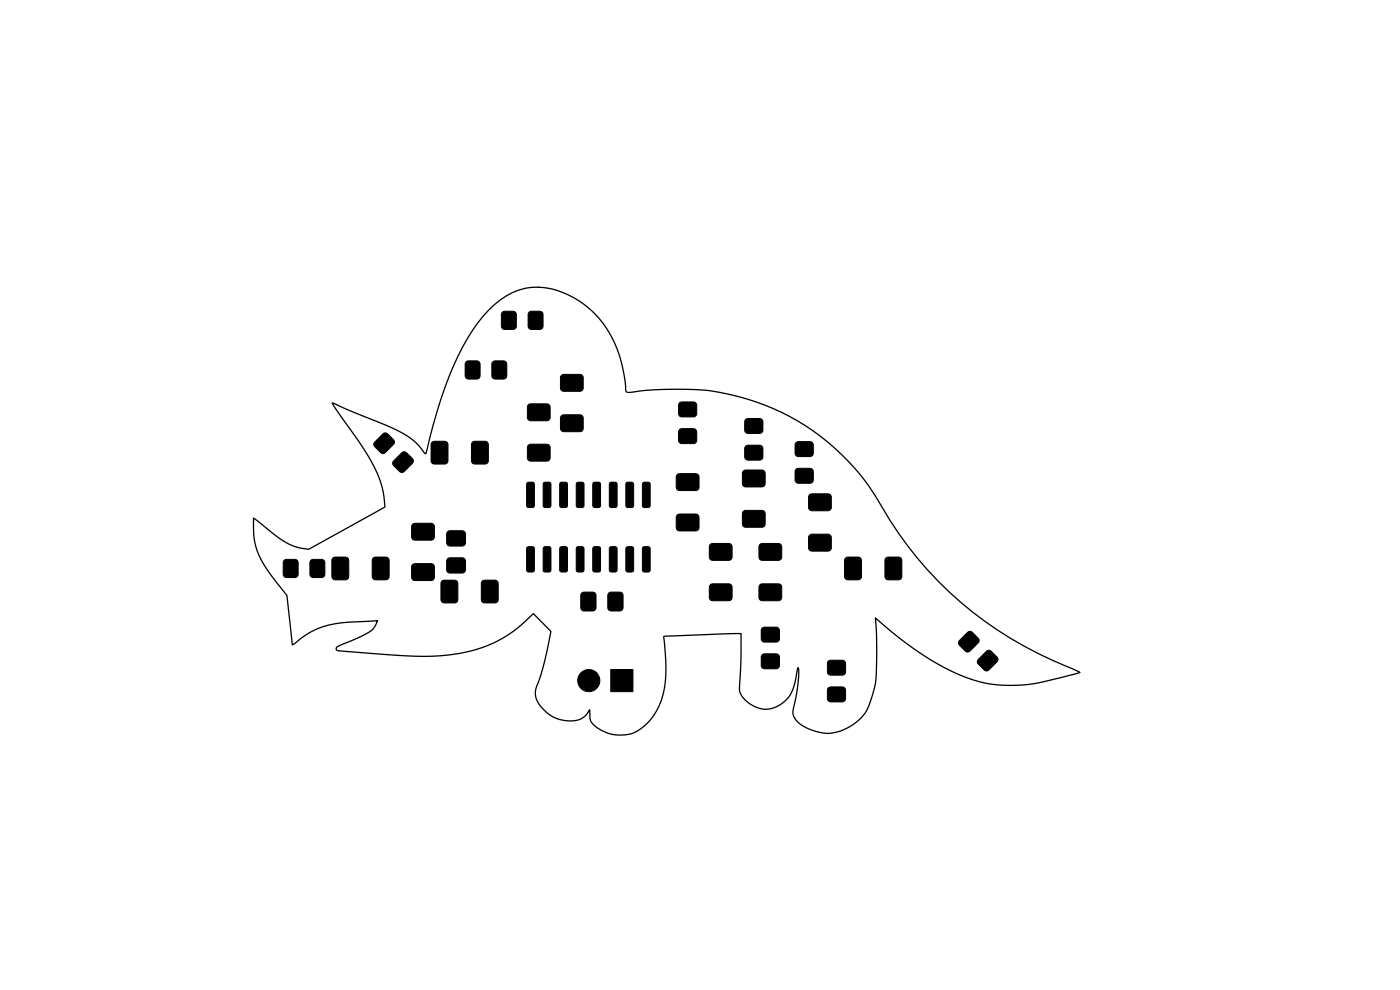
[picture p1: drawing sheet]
<svg xmlns="http://www.w3.org/2000/svg" width="297mm" height="210mm" viewBox="0 0 297 210" stroke-linecap="round" stroke-linejoin="round" font-family="sans-serif">
<path d="M70.5 85.5l4 1.8a85.2 85.2 0 0 1 11.2 4.8 13.4 13.4 0 0 1 4.4 4l.2 .2 .1-.4a109.8 109.8 0 0 1 6.8-20.5 31.4 31.4 0 0 1 9-11.8 13.6 13.6 0 0 1 15.4-.5 22.3 22.3 0 0 1 10.9 16.8l.2 2.7a.7 .7 0 0 0 .4 .7 .7 .7 0 0 0 .7-.1 67.1 67.1 0 0 1 19.1 .1 49.2 49.2 0 0 1 34.2 24.2 79.9 79.9 0 0 0 41.3 34.8l.7 .4-1.3 .3a52.2 52.2 0 0 1-10.5 2.3 28 28 0 0 1-17.3-3.9 75.4 75.4 0 0 1-14.3-10.3 76.8 76.8 0 0 1-.1 14.4l-.9 3.2a10.1 10.1 0 0 1-9 6.9 10.4 10.4 0 0 1-6.9-3l-.5-.8a4.2 4.2 0 0 1 .3-2.8 18.5 18.5 0 0 0 .7-7.4l-.3 1a8.8 8.8 0 0 1-3.4 6.8 6 6 0 0 1-8.7-2.6l.3-12.4-16 .5-.4 .2a42.2 42.2 0 0 1 0 11.6 11.5 11.5 0 0 1-6.9 9 8 8 0 0 1-8.6-2.8l-.3-2.3a4.3 4.3 0 0 1-5 2.3 7.6 7.6 0 0 1-6.4-5.4v-1l.4-1.2a43.1 43.1 0 0 0 2.3-8.3l.6-3.1-3.8-3.7-1.6 1.5a27.9 27.9 0 0 1-18.6 7.4 96.6 96.6 0 0 1-14.3-.5l-6.7-.5a.53 .53 0 0 1-.6-.6 .53 .53 0 0 1 .6-.5l.2-.1a25.9 25.9 0 0 0 7-3.5l1-1.7-2.7 .1a24.4 24.4 0 0 0-11.3 2.2l-4.1 2.8-1.1-10.5a43 43 0 0 1-5.7-8 15.8 15.8 0 0 1-1.4-8.4l5.2 4.1a11.7 11.7 0 0 0 6.5 2.5l16.2-8.9-.2-1.5a23.6 23.6 0 0 0-4.6-11.3z" fill="none" stroke="#000" stroke-width=".28"/>
<g fill="#000" stroke="#000" stroke-width=".21">
<path d="M98.9 76.7l.5-.2h1.8a.69 .69 0 0 1 .7 .7v2.5a.69 .69 0 0 1-.7 .7h-1.8a.69 .69 0 0 1-.7-.7v-2.5zM104.5 76.7l.5-.2h1.8a.69 .69 0 0 1 .7 .7v2.5a.69 .69 0 0 1-.7 .7h-1.8a.69 .69 0 0 1-.7-.7v-2.5zM106.6 66.2l.5-.2h1.8a.69 .69 0 0 1 .6 .7v2.5a.69 .69 0 0 1-.6 .7h-1.8a.69 .69 0 0 1-.7-.7v-2.5zM112.2 66.2l.5-.2h1.8a.69 .69 0 0 1 .7 .7v2.5a.69 .69 0 0 1-.7 .7h-1.8a.69 .69 0 0 1-.7-.7v-2.5zM79.5 93.8l1.7-1.8a.69 .69 0 0 1 1 0l1.3 1.3a.69 .69 0 0 1 0 1l-1.8 1.7a.69 .69 0 0 1-.9 0l-1.3-1.2a.69 .69 0 0 1 0-1zM91.7 93.8l.4-.2h2.3a.69 .69 0 0 1 .6 .7v3.5a.69 .69 0 0 1-.6 .6h-2.3a.69 .69 0 0 1-.7-.6v-3.5zM100.2 93.8l.5-.2h2.2a.69 .69 0 0 1 .7 .7v3.5a.69 .69 0 0 1-.7 .6h-2.2a.69 .69 0 0 1-.7-.6v-3.5zM112.1 94.4l.5-.2h3.4a.69 .69 0 0 1 .7 .7v2.2a.69 .69 0 0 1-.7 .7h-3.4a.69 .69 0 0 1-.7-.7v-2.2zM112.1 85.9l.5-.2h3.4a.69 .69 0 0 1 .7 .7v2.2a.69 .69 0 0 1-.7 .7h-3.4a.69 .69 0 0 1-.7-.7v-2.2zM119.1 88.2l.5-.2h3.4a.69 .69 0 0 1 .7 .7v2.2a.69 .69 0 0 1-.7 .7h-3.4a.69 .69 0 0 1-.7-.7v-2.2zM119.1 79.6l.5-.2h3.4a.69 .69 0 0 1 .7 .7v2.2a.69 .69 0 0 1-.7 .7h-3.4a.69 .69 0 0 1-.7-.7v-2.2zM144.1 85.5l.5-.2h2.5a.69 .69 0 0 1 .7 .7v1.7a.69 .69 0 0 1-.7 .7h-2.5a.69 .69 0 0 1-.7-.7v-1.7z"/>
<path d="M144.1 91.1l.5-.2h2.5a.69 .69 0 0 1 .7 .7v1.8a.69 .69 0 0 1-.7 .7h-2.5a.69 .69 0 0 1-.7-.7v-1.8zM158.2 89l.5-.2h2.5a.69 .69 0 0 1 .6 .7v1.8a.69 .69 0 0 1-.6 .6h-2.5a.69 .69 0 0 1-.7-.6v-1.8zM158.2 94.6l.5-.2h2.5a.69 .69 0 0 1 .6 .7v1.8a.69 .69 0 0 1-.6 .7h-2.5a.69 .69 0 0 1-.7-.7v-1.8zM168.9 93.9l.5-.2h2.4a.69 .69 0 0 1 .7 .7v1.8a.69 .69 0 0 1-.7 .7h-2.4a.69 .69 0 0 1-.7-.7v-1.8zM168.9 99.5l.5-.2h2.4a.69 .69 0 0 1 .7 .7v1.8a.69 .69 0 0 1-.7 .7h-2.4a.69 .69 0 0 1-.7-.7v-1.8zM83.5 97.8l1.8-1.8a.69 .69 0 0 1 .9 0l1.3 1.3a.69 .69 0 0 1 0 1l-1.8 1.7a.69 .69 0 0 1-.9 0l-1.3-1.2a.69 .69 0 0 1 0-1zM87.5 111.2l.5-.2h3.5a.69 .69 0 0 1 .7 .7v2.2a.69 .69 0 0 1-.7 .7h-3.5a.69 .69 0 0 1-.7-.7v-2.2zM95 112.8l.4-.2h2.7a.69 .69 0 0 1 .7 .7v1.8a.69 .69 0 0 1-.7 .7h-2.7a.69 .69 0 0 1-.6-.7v-1.8zM111.8 102.4l1.2-.1 .3 .2 .1 4.8-.3 .3-1 .1-.4-.3v-4.7zM111.8 116.1l1.2-.1 .3 .2 .1 4.7-.3 .4h-1l-.4-.2v-4.7zM115.3 102.4l1.2-.1 .3 .2 .1 4.8-.3 .3-1 .1-.3-.3-.1-4.7zM115.3 116.1l1.2-.1 .3 .2 .1 4.7-.3 .4h-1l-.3-.2-.1-4.7z"/>
<path d="M118.9 102.4l1.1-.1 .4 .2v4.8l-.3 .3-1 .1-.3-.3-.1-4.7zM118.9 116.1l1.1-.1 .4 .2v4.7l-.3 .4h-1l-.3-.2-.1-4.7zM122.4 102.4l1.1-.1 .4 .2v4.8l-.3 .3-.9 .1-.4-.3-.1-4.7zM122.4 116.1l1.1-.1 .4 .2v4.7l-.3 .4h-.9l-.4-.2-.1-4.7zM125.9 102.4l1.1-.1 .4 .2v4.8l-.2 .3-1 .1-.4-.3-.1-4.7zM125.9 116.1l1.1-.1 .4 .2v4.7l-.2 .4h-1l-.4-.2-.1-4.7zM129.4 102.4l1.1-.1 .4 .2v4.8l-.2 .3-1 .1-.4-.3v-4.7zM129.4 116.1l1.1-.1 .4 .2v4.7l-.2 .4h-1l-.4-.2v-4.7zM132.9 102.4l1.1-.1 .4 .2v4.8l-.2 .3-1 .1-.4-.3v-4.7zM132.9 116.1l1.1-.1 .4 .2v4.7l-.2 .4h-1l-.4-.2v-4.7zM136.4 102.4l1.1-.1 .4 .2v4.8l-.2 .3-1 .1-.4-.3v-4.7zM136.4 116.1l1.1-.1 .4 .2v4.7l-.2 .4h-1l-.4-.2v-4.7z"/>
<path d="M143.7 109.2l.4-.2h3.5a.69 .69 0 0 1 .7 .7v2.2a.69 .69 0 0 1-.7 .7h-3.5a.69 .69 0 0 1-.6-.7v-2.2zM143.7 100.7l.4-.2h3.5a.69 .69 0 0 1 .7 .7v2.2a.69 .69 0 0 1-.7 .7h-3.5a.69 .69 0 0 1-.6-.7v-2.2zM150.7 115.5l.5-.2h3.4a.69 .69 0 0 1 .7 .7v2.2a.69 .69 0 0 1-.7 .7h-3.4a.69 .69 0 0 1-.7-.7v-2.2zM157.7 108.5l.5-.2h3.4a.69 .69 0 0 1 .7 .7v2.2a.69 .69 0 0 1-.7 .7h-3.4a.69 .69 0 0 1-.7-.7v-2.2zM157.7 99.9l.5-.2h3.4a.69 .69 0 0 1 .7 .7v2.2a.69 .69 0 0 1-.7 .7h-3.4a.69 .69 0 0 1-.7-.7v-2.2zM161.2 115.5l.5-.2h3.4a.69 .69 0 0 1 .7 .7v2.2a.69 .69 0 0 1-.7 .7h-3.4a.69 .69 0 0 1-.7-.7v-2.2zM171.7 113.5l.5-.2h3.5a.69 .69 0 0 1 .7 .7v2.2a.69 .69 0 0 1-.7 .7h-3.5a.69 .69 0 0 1-.7-.7v-2.2zM171.7 105l.5-.2h3.5a.69 .69 0 0 1 .7 .6v2.3a.69 .69 0 0 1-.7 .6h-3.5a.69 .69 0 0 1-.7-.6v-2.3zM179.4 118.4l.5-.2h2.2a.69 .69 0 0 1 .7 .7v3.4a.69 .69 0 0 1-.7 .7h-2.2a.69 .69 0 0 1-.7-.7v-3.4zM187.9 118.4l.5-.2h2.2a.69 .69 0 0 1 .7 .7v3.4a.69 .69 0 0 1-.7 .7h-2.2a.69 .69 0 0 1-.7-.7v-3.4zM60.3 118.9l.5-.2h1.8a.69 .69 0 0 1 .7 .6v2.5a.69 .69 0 0 1-.7 .7h-1.8a.69 .69 0 0 1-.7-.7v-2.5zM65.9 118.9l.5-.2h1.8a.69 .69 0 0 1 .7 .6v2.5a.69 .69 0 0 1-.7 .7h-1.8a.69 .69 0 0 1-.7-.7v-2.5z"/>
<path d="M70.6 118.4l.5-.2h2.2a.69 .69 0 0 1 .7 .7v3.4a.69 .69 0 0 1-.7 .7h-2.2a.69 .69 0 0 1-.7-.7v-3.4zM79.2 118.4l.5-.2h2.2a.69 .69 0 0 1 .7 .7v3.4a.69 .69 0 0 1-.7 .7h-2.2a.69 .69 0 0 1-.7-.7v-3.4zM87.5 119.8l.5-.2h3.5a.69 .69 0 0 1 .7 .7v2.2a.69 .69 0 0 1-.7 .7h-3.5a.69 .69 0 0 1-.7-.7v-2.2zM93.7 123.3l.5-.2h2.2a.69 .69 0 0 1 .7 .7v3.4a.69 .69 0 0 1-.7 .7h-2.2a.69 .69 0 0 1-.7-.7v-3.4zM95 118.5l.4-.2h2.7a.69 .69 0 0 1 .7 .7v1.9a.69 .69 0 0 1-.7 .7h-2.7a.69 .69 0 0 1-.6-.7v-1.9zM102.3 123.3l.5-.2h2.2a.69 .69 0 0 1 .7 .7v3.4a.69 .69 0 0 1-.7 .7h-2.2a.69 .69 0 0 1-.7-.7v-3.4zM123.4 125.8l.5-.2h1.9a.69 .69 0 0 1 .6 .7v2.6a.69 .69 0 0 1-.6 .7h-1.9a.69 .69 0 0 1-.7-.7v-2.6zM129.1 125.8l.5-.2h1.9a.69 .69 0 0 1 .7 .7v2.6a.69 .69 0 0 1-.7 .7h-1.9a.69 .69 0 0 1-.7-.7v-2.6zM150.7 124l.5-.2h3.4a.69 .69 0 0 1 .7 .7v2.2a.69 .69 0 0 1-.7 .7h-3.4a.69 .69 0 0 1-.7-.7v-2.2zM161.7 133.2l.5-.2h2.5a.69 .69 0 0 1 .7 .7v1.8a.69 .69 0 0 1-.7 .7h-2.5a.69 .69 0 0 1-.7-.7v-1.8zM161.7 138.9l.5-.2h2.5a.69 .69 0 0 1 .7 .7v1.8a.69 .69 0 0 1-.7 .7h-2.5a.69 .69 0 0 1-.7-.7v-1.8zM161.2 124l.5-.2h3.4a.69 .69 0 0 1 .7 .7v2.2a.69 .69 0 0 1-.7 .7h-3.4a.69 .69 0 0 1-.7-.7v-2.2z"/>
<path d="M205.3 134.1a.69 .69 0 0 1 1 0l1.2 1.3a.69 .69 0 0 1 0 1l-1.7 1.7a.69 .69 0 0 1-1 0l-1.3-1.2a.69 .69 0 0 1 0-1zM207.5 139.9l1.8-1.8a.69 .69 0 0 1 1 0l1.2 1.3a.69 .69 0 0 1 0 1l-1.7 1.7a.69 .69 0 0 1-1 0l-1.3-1.2a.69 .69 0 0 1 0-1zM129.6 142h4.7v4.7h-4.7zM175.7 140.3l.5-.3h2.5a.69 .69 0 0 1 .7 .7v1.8a.69 .69 0 0 1-.7 .7h-2.5a.69 .69 0 0 1-.7-.7v-1.8zM175.7 145.9l.5-.2h2.5a.69 .69 0 0 1 .7 .7v1.8a.69 .69 0 0 1-.7 .7h-2.5a.69 .69 0 0 1-.7-.7v-1.8z"/>
<circle cx="124.9" cy="144.4" r="2.35"/>
</g>
</svg>
